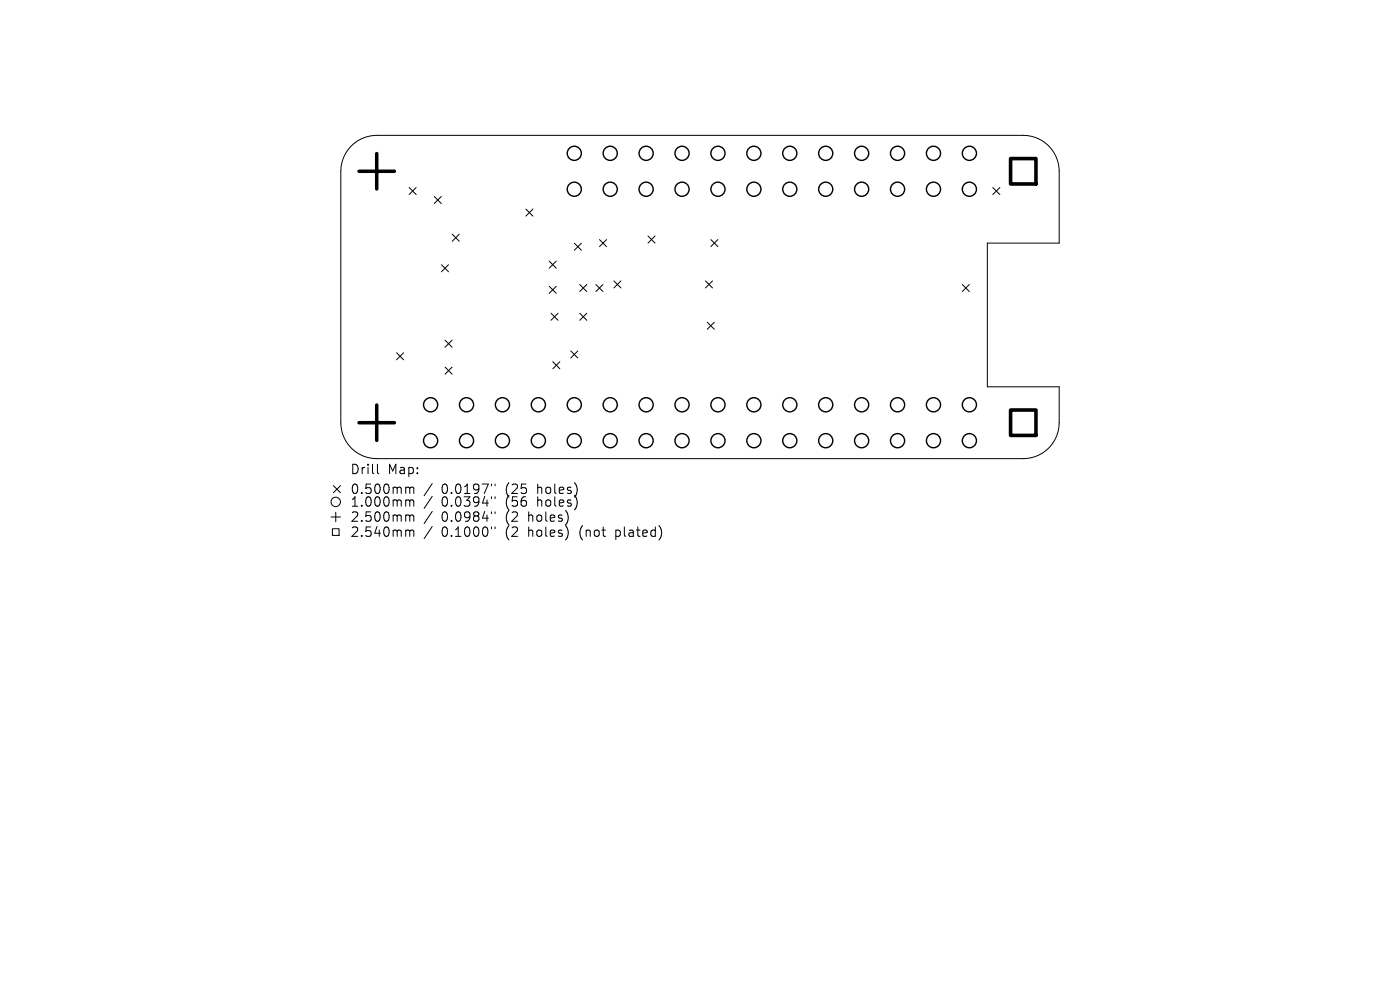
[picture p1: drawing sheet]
<svg xmlns="http://www.w3.org/2000/svg" width="297mm" height="210mm" viewBox="0 0 297 210" stroke-linecap="round" stroke-linejoin="round" font-family="sans-serif">
<defs><g id="words">
<g font-size="2.8">
<text x="74.2" y="100.9">Drill</text>
<text x="82.2" y="100.9">Map:</text>
<text x="74.2" y="105.1">0.500mm</text>
<text x="74.2" y="107.8">1.000mm</text>
<text x="93.7" y="105.1">0.0197&quot;</text>
<text x="93.7" y="107.8">0.0394&quot;</text>
<text x="107.4" y="105.1">(25</text>
<text x="107.4" y="107.8">(56</text>
<text x="114.3" y="105.1">holes)</text>
<text x="114.3" y="107.8">holes)</text>
<text x="74.2" y="111">2.500mm</text>
<text x="93.7" y="111">0.0984&quot;</text>
<text x="107.4" y="111">(2</text>
<text x="112.4" y="111">holes)</text>
<text x="74.2" y="114.2">2.540mm</text>
<text x="93.7" y="114.2">0.1000&quot;</text>
<text x="107.4" y="114.2">(2</text>
<text x="112.4" y="114.2">holes)</text>
<text x="123.4" y="114.2">(not</text>
<text x="131.2" y="114.2">plated)</text>
</g>
</g></defs>
<g fill="none" stroke="#000" stroke-width=".21">
<path d="M74.4 31.1a7.6 7.6 0 0 1 5.5-2.4h137.2a7.6 7.6 0 0 1 7.6 7.6v15.3h-15.2v30.5h15.2v7.6a7.6 7.6 0 0 1-7.6 7.6h-137.2a7.6 7.6 0 0 1-7.6-7.6v-53.4a7.6 7.6 0 0 1 2.1-5.2zM86.8 39.8l1.5 1.5M88.3 39.8l-1.5 1.5M210.6 39.8l1.5 1.5M212.1 39.8l-1.5 1.5M92.1 41.7l1.5 1.5M93.6 41.7l-1.5 1.5M93.6 56.2l1.5 1.5M95.1 56.2l-1.5 1.5M95.9 49.7l1.5 1.5M97.4 49.7l-1.5 1.5M111.6 44.3l1.5 1.5"/>
<path d="M113.1 44.3l-1.5 1.5M116.5 55.4l1.5 1.5M118 55.4l-1.5 1.5M121.8 51.6l1.5 1.5M123.3 51.6l-1.5 1.5M127.2 50.8l1.5 1.5M128.7 50.8l-1.5 1.5M130.2 59.6l1.5 1.5M131.7 59.6l-1.5 1.5M137.5 50.1l1.5 1.5M139 50.1l-1.5 1.5M149.7 59.6l1.5 1.5"/>
<path d="M150.8 50.8l1.5 1.5M151.2 59.6l-1.5 1.5M152.3 50.8l-1.5 1.5M84.1 74.8l1.5 1.5M85.6 74.8l-1.5 1.5M94.4 72.2l1.5 1.5M94.4 77.9l1.5 1.5M95.9 72.2l-1.5 1.5M95.9 77.9l-1.5 1.5M116.5 60.7l1.5 1.5M116.9 66.4l1.5 1.5M117.3 76.7l1.5 1.5"/>
<path d="M118 60.7l-1.5 1.5M118.4 66.4l-1.5 1.5M118.8 76.7l-1.5 1.5M121.1 74.4l1.5 1.5M122.6 74.4l-1.5 1.5M123 60.3l1.5 1.5M123 66.4l1.5 1.5M124.5 60.3l-1.5 1.5M124.5 66.4l-1.5 1.5M126.4 60.3l1.5 1.5M127.9 60.3l-1.5 1.5M150 68.3l1.5 1.5"/>
<path d="M151.5 68.3l-1.5 1.5M204.1 60.3l1.5 1.5M205.6 60.3l-1.5 1.5M80.1 98.5v1.7l.3 .3M70.2 109.7h2M70.5 112.2h1.4v1.4h-1.4zM70.7 103l1.5 1.5M71.2 108.7v2M72.2 103l-1.5 1.5M86.4 103.3l.4 .1 .1 .2M86.4 106h.2l.3 .3M86.4 109.2h.2l.3 .3"/>
<path d="M86.4 112.4h.2l.3 .3M86.9 103.6l.3-.3 .5 .1 .1 1.3M86.9 103.6v1.1M86.9 106.3v1.1M86.9 109.5v1.1M86.9 112.7v1.1M86.9 106.3l.3-.3 .5 .1 .1 1.3M86.9 109.5l.3-.3 .5 .1 .1 1.3M86.9 112.7l.3-.3 .5 .1 .1 1.3M91.7 102.6l-1.7 2.6M91.7 105.3l-1.7 2.6M91.7 108.5l-1.7 2.6"/>
<path d="M91.7 111.7l-1.7 2.6M104.3 102.7v.4M104.3 105.4v.4M104.3 108.6v.4M104.3 111.8v.4M105 102.7v.4M105 105.4v.4M105 108.6v.4M105 111.8v.4"/>
<circle cx="71.2" cy="106.5" r="1"/>
</g>
<g fill="none" stroke="#000" stroke-width=".3">
<circle cx="121.8" cy="32.5" r="1.5"/>
<circle cx="129.5" cy="32.5" r="1.5"/>
<circle cx="137.1" cy="32.5" r="1.5"/>
<circle cx="144.7" cy="32.5" r="1.5"/>
<circle cx="152.3" cy="32.5" r="1.5"/>
<circle cx="159.9" cy="32.5" r="1.5"/>
<circle cx="167.6" cy="32.5" r="1.5"/>
<circle cx="175.2" cy="32.5" r="1.5"/>
<circle cx="182.8" cy="32.5" r="1.5"/>
<circle cx="190.4" cy="32.5" r="1.5"/>
<circle cx="198" cy="32.5" r="1.5"/>
<circle cx="205.7" cy="32.5" r="1.5"/>
<circle cx="121.8" cy="40.1" r="1.5"/>
<circle cx="129.5" cy="40.1" r="1.5"/>
<circle cx="137.1" cy="40.1" r="1.5"/>
<circle cx="144.7" cy="40.1" r="1.5"/>
<circle cx="152.3" cy="40.1" r="1.5"/>
<circle cx="159.9" cy="40.1" r="1.5"/>
<circle cx="167.6" cy="40.1" r="1.5"/>
<circle cx="175.2" cy="40.1" r="1.5"/>
<circle cx="182.8" cy="40.1" r="1.5"/>
<circle cx="190.4" cy="40.1" r="1.5"/>
<circle cx="198" cy="40.1" r="1.5"/>
<circle cx="205.7" cy="40.1" r="1.5"/>
<circle cx="91.4" cy="85.9" r="1.5"/>
<circle cx="91.4" cy="93.5" r="1.5"/>
<circle cx="99" cy="85.9" r="1.5"/>
<circle cx="99" cy="93.5" r="1.5"/>
<circle cx="106.6" cy="85.9" r="1.5"/>
<circle cx="106.6" cy="93.5" r="1.5"/>
<circle cx="114.2" cy="93.5" r="1.5"/>
<circle cx="114.2" cy="85.9" r="1.5"/>
<circle cx="121.8" cy="93.5" r="1.5"/>
<circle cx="121.8" cy="85.9" r="1.5"/>
<circle cx="129.5" cy="85.9" r="1.5"/>
<circle cx="129.5" cy="93.5" r="1.5"/>
<circle cx="137.1" cy="85.9" r="1.5"/>
<circle cx="137.1" cy="93.5" r="1.5"/>
<circle cx="144.7" cy="93.5" r="1.5"/>
<circle cx="144.7" cy="85.9" r="1.5"/>
<circle cx="152.3" cy="85.9" r="1.5"/>
<circle cx="152.3" cy="93.5" r="1.5"/>
<circle cx="159.9" cy="93.5" r="1.5"/>
<circle cx="159.9" cy="85.9" r="1.5"/>
<circle cx="167.6" cy="85.9" r="1.5"/>
<circle cx="167.6" cy="93.5" r="1.5"/>
<circle cx="175.2" cy="93.5" r="1.5"/>
<circle cx="175.2" cy="85.9" r="1.5"/>
<circle cx="182.8" cy="85.9" r="1.5"/>
<circle cx="182.8" cy="93.5" r="1.5"/>
<circle cx="190.4" cy="85.9" r="1.5"/>
<circle cx="190.4" cy="93.5" r="1.5"/>
<circle cx="198" cy="85.9" r="1.5"/>
<circle cx="198" cy="93.5" r="1.5"/>
<circle cx="205.7" cy="85.9" r="1.5"/>
<circle cx="205.7" cy="93.5" r="1.5"/>
</g>
<path d="M76.2 36.3h7.5M79.9 32.6v7.5M76.2 89.7h7.5M79.9 85.9v7.5" fill="none" stroke="#000" stroke-width=".75"/>
<path d="M214.4 33.6h5.4v5.4h-5.4zM214.4 87h5.4v5.4h-5.4z" fill="none" stroke="#000" stroke-width=".76"/>
<use href="#words"/>
</svg>
